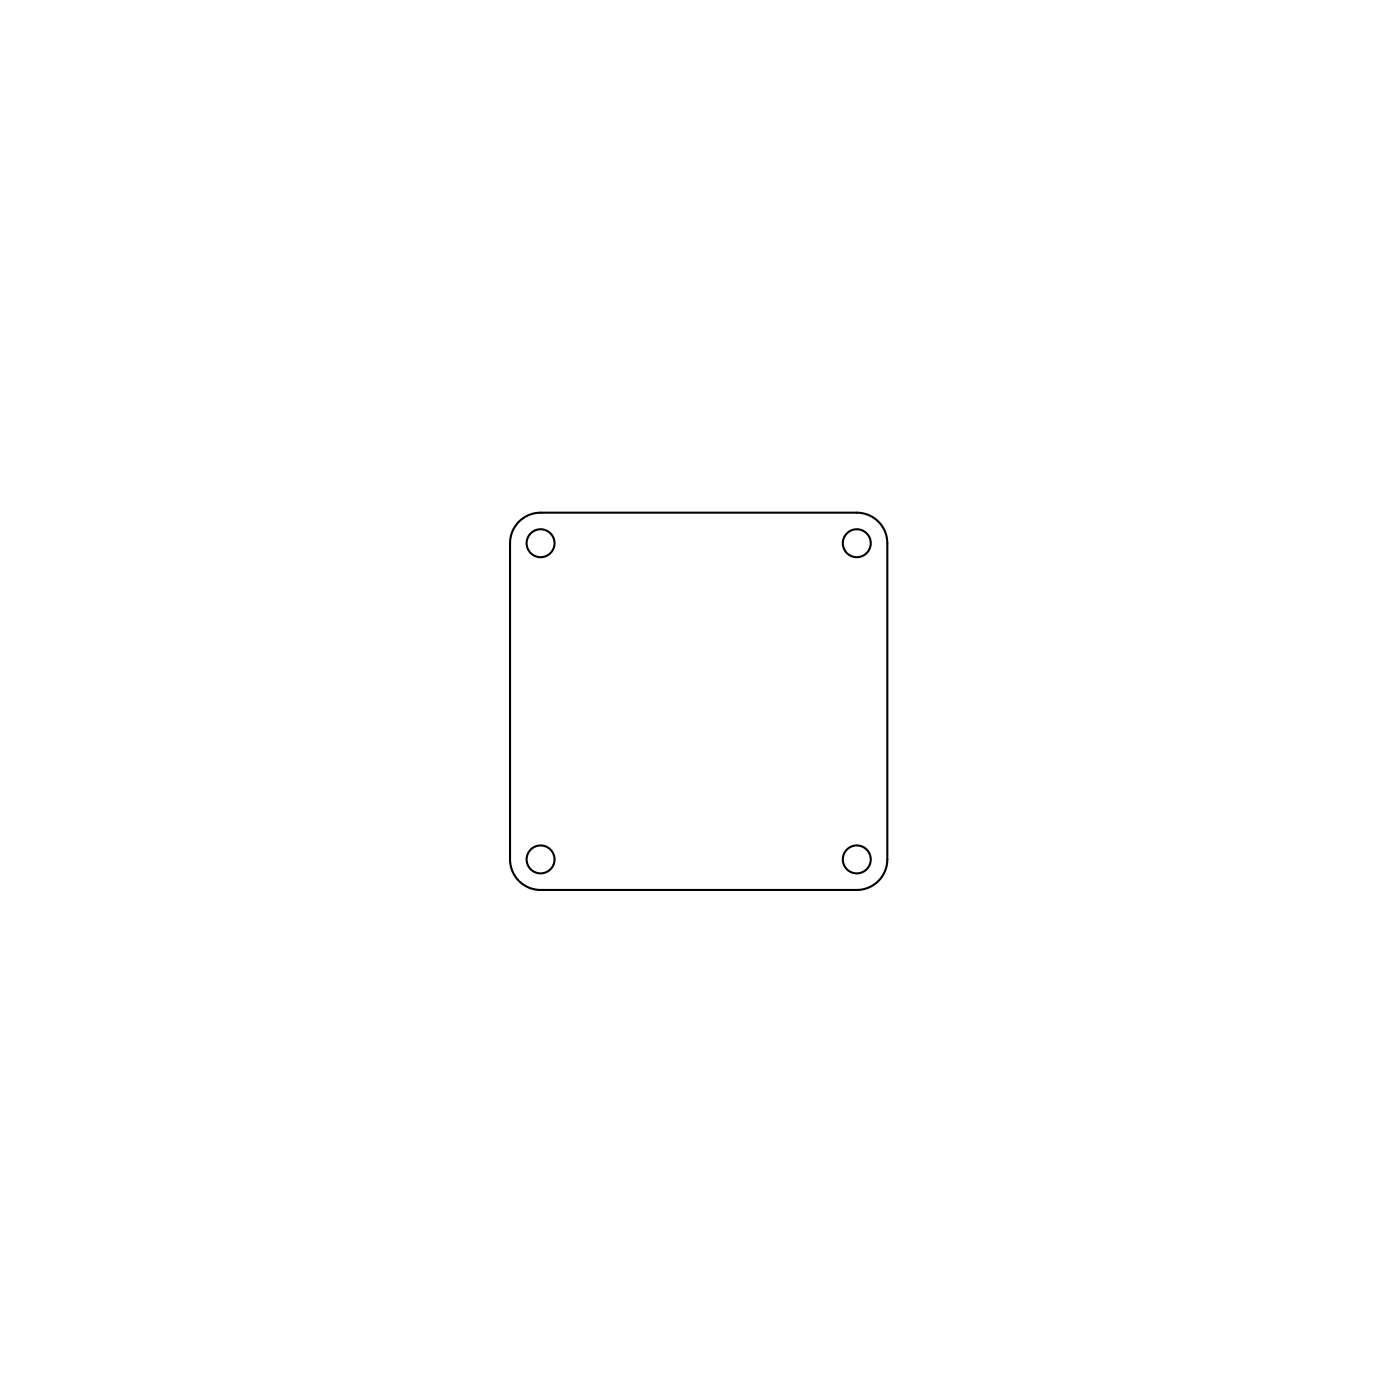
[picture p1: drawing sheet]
<svg xmlns="http://www.w3.org/2000/svg" width="100mm" height="100mm" viewBox="0 0 100 100" stroke-linecap="round" stroke-linejoin="round" font-family="sans-serif">
<g fill="none" stroke="#000" stroke-width=".15">
<path d="M37.1 37.3a2.18 2.18 0 0 1 1.6-.6h22.6a2.19 2.19 0 0 1 2.2 2.2v22.6a2.19 2.19 0 0 1-2.2 2.2h-22.6a2.19 2.19 0 0 1-2.2-2.2v-22.6a2.19 2.19 0 0 1 .6-1.6z"/>
<circle cx="38.7" cy="38.9" r="1"/>
<circle cx="61.3" cy="38.9" r="1"/>
<circle cx="38.7" cy="61.5" r="1"/>
<circle cx="61.3" cy="61.5" r="1"/>
</g>
</svg>
